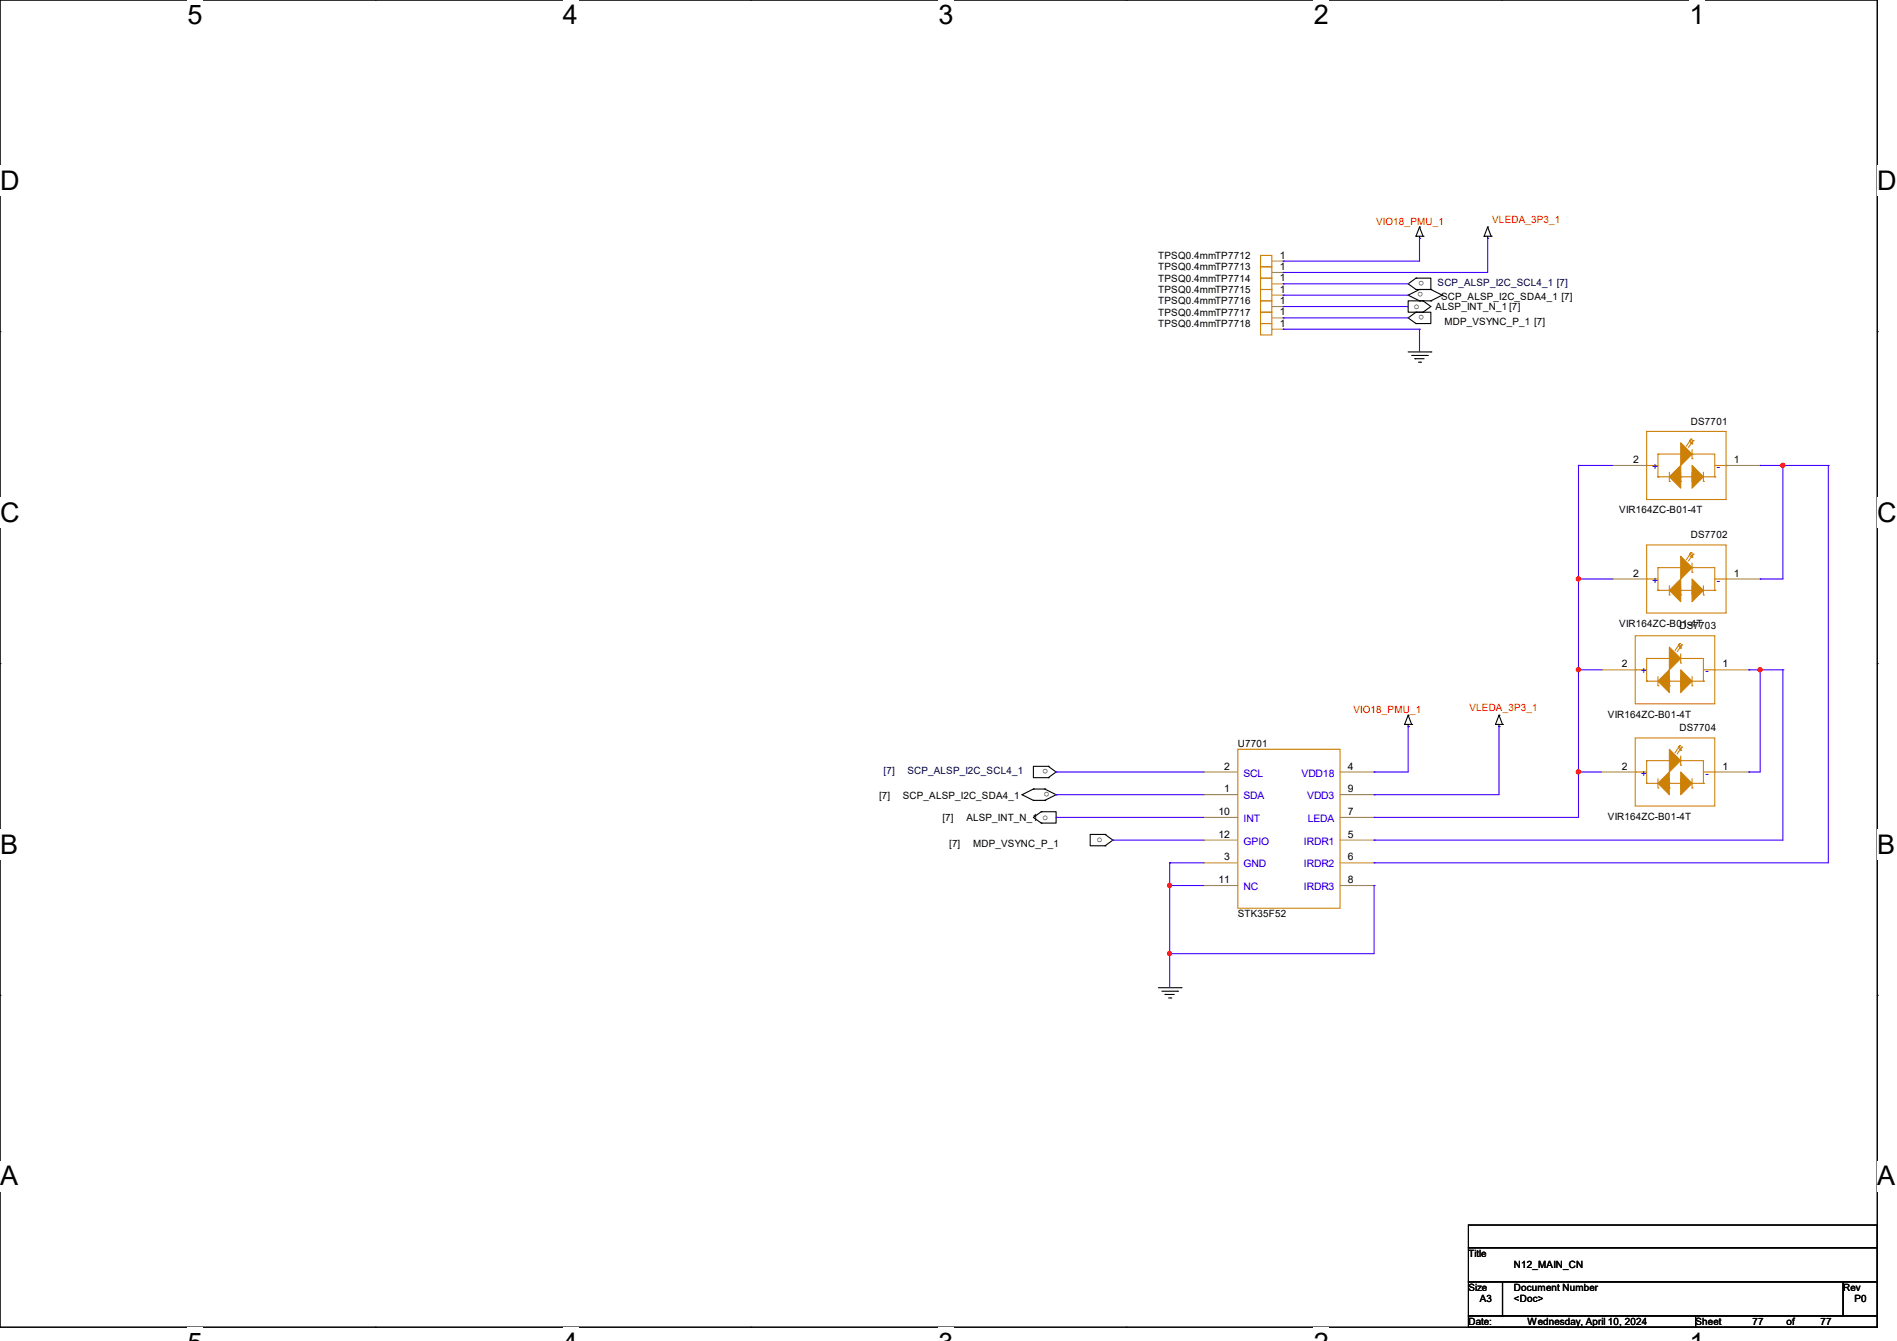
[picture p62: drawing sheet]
<svg xmlns="http://www.w3.org/2000/svg" width="297mm" height="210mm" viewBox="0 0 297 210" stroke-linecap="round" stroke-linejoin="round" font-family="sans-serif">
<defs><g id="words">
<g font-size="4.2">
<text x="29.4" y="3.8">5</text>
<text x="88.1" y="3.8">4</text>
<text x="146.9" y="3.8">3</text>
<text x="205.7" y="3.8">2</text>
<text x="264.5" y="3.8">1</text>
<text x="0" y="29.8">D</text>
<text x="293.9" y="29.8">D</text>
<text x="0" y="81.7">C</text>
<text x="293.9" y="81.7">C</text>
<text x="0" y="133.7">B</text>
<text x="293.9" y="133.7">B</text>
<text x="0" y="185.6">A</text>
<text x="293.9" y="185.6">A</text>
</g>
<g font-size="1.6" fill="#f00">
<text x="215.5" y="35.2">VIO18_PMU_1</text>
<text x="233.6" y="34.9">VLEDA_3P3_1</text>
<text x="211.9" y="111.7">VIO18_PMU_1</text>
<text x="230.1" y="111.3">VLEDA_3P3_1</text>
</g>
<g font-size="1.6">
<text x="181.4" y="40.6">TPSQ0.4mmTP7712</text>
<text x="200.4" y="40.5">1</text>
<text x="181.4" y="47.7">TPSQ0.4mmTP7716</text>
<text x="181.4" y="42.3">TPSQ0.4mmTP7713</text>
<text x="181.4" y="44.1">TPSQ0.4mmTP7714</text>
<text x="181.4" y="45.9">TPSQ0.4mmTP7715</text>
<text x="200.4" y="47.6">1</text>
<text x="200.4" y="42.3">1</text>
<text x="200.4" y="44.1">1</text>
<text x="200.4" y="45.8">1</text>
<text x="222.8" y="45.8" transform="rotate(-180 222.8 45.8)">o</text>
<text x="223" y="44" transform="rotate(-180 223 44)">o</text>
<text x="225.6" y="46.9">SCP_ALSP_I2C_SDA4_1 [7]</text>
<text x="181.4" y="49.4">TPSQ0.4mmTP7717</text>
<text x="181.4" y="51.2">TPSQ0.4mmTP7718</text>
<text x="200.4" y="49.4">1</text>
<text x="200.4" y="51.2">1</text>
<text x="221.4" y="48.3">o</text>
<text x="223" y="49.4" transform="rotate(-180 223 49.4)">o</text>
<text x="224.7" y="48.6">ALSP_INT_N_1 [7]</text>
<text x="226.1" y="50.9">MDP_VSYNC_P_1 [7]</text>
<text x="264.8" y="66.5">DS7701</text>
<text x="255.7" y="72.5">2</text>
<text x="271.5" y="72.5">1</text>
<text x="253.5" y="80.4">VIR164ZC-B01-4T</text>
<text x="264.8" y="84.3">DS7702</text>
<text x="255.7" y="90.3">2</text>
<text x="271.5" y="90.3">1</text>
<text x="253.5" y="98.2">VIR164ZC-B01-4T</text>
<text x="263" y="98.5">DS7703</text>
<text x="253.9" y="104.5">2</text>
<text x="269.7" y="104.5">1</text>
<text x="251.8" y="112.4">VIR164ZC-B01-4T</text>
<text x="193.8" y="117">U7701</text>
<text x="263" y="114.5">DS7704</text>
<text x="137.6" y="125.2">[7]</text>
<text x="141.4" y="125.2">SCP_ALSP_I2C_SDA4_1</text>
<text x="164.1" y="120.5" transform="rotate(-180 164.1 120.5)">o</text>
<text x="164.3" y="124" transform="rotate(-180 164.3 124)">o</text>
<text x="191.7" y="120.5">2</text>
<text x="191.7" y="124.1">1</text>
<text x="211" y="120.5">4</text>
<text x="211" y="124.1">9</text>
<text x="253.9" y="120.5">2</text>
<text x="269.7" y="120.5">1</text>
<text x="147.6" y="128.6">[7]</text>
<text x="151.3" y="128.6">ALSP_INT_N_1 o</text>
<text x="171.7" y="131.9">o</text>
<text x="190.8" y="127.6">10</text>
<text x="190.8" y="131.2">12</text>
<text x="211" y="131.2">5</text>
<text x="211" y="127.6">7</text>
<text x="251.8" y="128.4">VIR164ZC-B01-4T</text>
<text x="148.6" y="132.7">[7]</text>
<text x="152.4" y="132.7">MDP_VSYNC_P_1</text>
<text x="191.7" y="134.7">3</text>
<text x="211" y="134.7">6</text>
<text x="190.8" y="138.3">11</text>
<text x="193.8" y="143.7">STK35F52</text>
<text x="211" y="138.3">8</text>
<text x="229.9" y="196.8">Title</text>
<text x="229.9" y="202.2">Size</text>
<text x="231.7" y="204">A3</text>
<text x="237" y="202.2">Document Number</text>
<text x="237" y="204">&lt;Doc&gt;</text>
<text x="237" y="198.6">N12_MAIN_CN</text>
<text x="288.6" y="202.2">Rev</text>
<text x="290.4" y="204">P0</text>
<text x="229.9" y="207.5">Date:</text>
<text x="239.1" y="207.5">Wednesday, April 10, 2024</text>
<text x="265.5" y="207.5">Sheet</text>
<text x="274.4" y="207.5">77</text>
<text x="279.7" y="207.5">of</text>
<text x="285" y="207.5">77</text>
</g>
<g font-size="1.6" fill="#000040">
<text x="225.1" y="44.8">SCP_ALSP_I2C_SCL4_1 [7]</text>
<text x="138.3" y="121.3">[7]</text>
<text x="142.1" y="121.3">SCP_ALSP_I2C_SCL4_1</text>
</g>
<g font-size="1.6" fill="#00c">
<text x="258.7" y="73.6">+</text>
<text x="268.8" y="73.6">-</text>
<text x="258.7" y="91.4">+</text>
<text x="268.8" y="91.4">-</text>
<text x="256.9" y="105.6">+</text>
<text x="267" y="105.6">-</text>
<text x="194.7" y="121.6">SCL</text>
<text x="194.7" y="125.2">SDA</text>
<text x="203.8" y="121.6">VDD18</text>
<text x="204.7" y="125.2">VDD3</text>
<text x="256.9" y="121.6">+</text>
<text x="267" y="121.6">-</text>
<text x="194.7" y="128.7">INT</text>
<text x="204.8" y="128.7">LEDA</text>
<text x="194.7" y="132.3">GPIO</text>
<text x="194.7" y="135.8">GND</text>
<text x="204.1" y="132.3">IRDR1</text>
<text x="204.1" y="135.8">IRDR2</text>
<text x="194.7" y="139.4">NC</text>
<text x="204.1" y="139.4">IRDR3</text>
</g>
</g></defs>
<path d="M0 0h293.9v207.9h-293.9z" fill="none" stroke="#000" stroke-width=".17"/>
<g fill="#fff">
<path d="M29.4 0h2.3v4.7h-2.3z"/>
<path d="M29.4 207.9h2.3v2.1h-2.3z"/>
</g>
<path d="M58.8 0h.1M58.8 207.9h.1" fill="none" stroke="#000" stroke-width=".17"/>
<g fill="#fff">
<path d="M88.1 0h2.4v4.7h-2.4z"/>
<path d="M88.1 207.9h2.4v2.1h-2.4z"/>
</g>
<path d="M117.6 0h.1M117.6 207.9h.1" fill="none" stroke="#000" stroke-width=".17"/>
<g fill="#fff">
<path d="M146.9 0h2.4v4.7h-2.4z"/>
<path d="M146.9 207.9h2.4v2.1h-2.4z"/>
</g>
<path d="M176.3 0h.1M176.3 207.9h.1" fill="none" stroke="#000" stroke-width=".17"/>
<g fill="#fff">
<path d="M205.7 0h2.4v4.7h-2.4z"/>
<path d="M205.7 207.9h2.4v2.1h-2.4z"/>
</g>
<path d="M235.1 0h.1M235.1 207.9h.1" fill="none" stroke="#000" stroke-width=".17"/>
<g fill="#fff">
<path d="M264.5 0h2.4v4.7h-2.4z"/>
<path d="M264.5 207.9h2.4v2.1h-2.4z"/>
<path d="M0 26h3v4.7h-3z"/>
<path d="M293.9 26h3.1v4.7h-3.1z"/>
<path d="M0 77.9h3v4.7h-3z"/>
<path d="M293.9 77.9h3.1v4.7h-3.1z"/>
</g>
<path d="M0 51.9h.1M293.9 51.9h.1" fill="none" stroke="#000" stroke-width=".17"/>
<g fill="#fff">
<path d="M0 129.9h2.8v4.7h-2.8z"/>
<path d="M293.9 129.9h2.9v4.7h-2.9z"/>
</g>
<path d="M0 103.9h.1M293.9 103.9h.1" fill="none" stroke="#000" stroke-width=".17"/>
<g fill="#fff">
<path d="M0 181.8h2.8v4.8h-2.8z"/>
<path d="M293.8 181.8h3v4.8h-3z"/>
</g>
<g fill="none" stroke="#000" stroke-width=".17">
<path d="M221.7 37h.1M221.7 37h1.1M222.2 37.3h.1M222.2 35.6h.1M222.2 37v.3M222.2 35.6l-.5 1.4M222.2 35.6l.6 1.4M222.8 37h.1M232.4 37h.1M232.4 37h1.1M232.9 37.3h.1M232.9 35.6h.1"/>
<path d="M232.9 37v.3M232.9 35.6l.6 1.4M232.9 35.6l-.5 1.4M233.5 37h.1M220.5 46.2h.1M220.5 55.1h3.5M220.5 46.2l1.7 .9M221 55.7h2.5M221.5 56.2h.1M221.5 56.2h1.5M221.7 45.3h.1M221.7 43.6h.1"/>
<path d="M221.7 43.6h2.3v1.7h-2.3M221.7 50.7h.1M221.7 48.9h.1M221.7 48.9h2.3v1.8h-2.3M221.7 43.6l-1.2 .8 1.2 .9M221.7 48.9l-1.2 .9 1.2 .9M222.1 56.7h.3M222.2 47.1h.1M222.2 45.3h.1M222.2 47.1h1.8M222.2 45.3l-1.7 .9M222.2 45.3h1.8"/>
<path d="M222.4 56.7h.1M222.8 47.1h.1M222.8 48.9h.1M222.8 47.1h-2.3v1.8h2.3M222.8 47.1l1.2 .9-1.2 .9M223.5 55.7h.1M224 55.1h.1M224 47.1h.1M224 45.3h.1M224 45.3l1.8 .9M225.8 46.2h.1M225.8 46.2l-1.8 .9"/>
<path d="M219.9 113.5h.1M219.9 113.5h1.1M220.5 113.8h.1M220.5 112h.1M220.5 113.5v.3M220.5 112l-.6 1.5M220.5 112l.5 1.5M221 113.5h.1M234.1 113.5h.1M234.1 113.5h1.1M234.7 113.8h.1M234.7 112h.1"/>
<path d="M234.7 113.5v.3M234.7 112l.5 1.5M234.7 112l-.6 1.5M235.2 113.5h.1M160 124.5h.1M160 124.5l1.8 .8M161.8 125.3h.1M161.8 123.6h.1M161.8 125.3h1.8M161.8 123.6h1.8M161.8 123.6l-1.8 .9M163 127.1h.1"/>
<path d="M163 128.9h.1M163 127.1h2.4v1.8h-2.4M163 127.1l-1.2 .9 1.2 .9M163.6 125.3h.1M163.6 123.6h.1M163.6 123.6l1.8 .9M164.1 121.8h.1M164.1 120h.1M164.1 120h-2.3v1.8h2.3M164.1 120l1.3 .9-1.3 .9M165.4 124.5h.1M165.4 124.5l-1.8 .8"/>
<path d="M173 130.7h.1M173 132.5h.1M173 130.7h-2.3v1.8h2.3M173 130.7l1.2 .9-1.2 .9M0 155.9h.1M181.4 154.7h3.5M181.9 155.2h2.5M182.4 155.7h.1M182.4 155.7h1.5M183 156.3h.3M183.3 156.3h.1M184.4 155.2h.1"/>
<path d="M184.9 154.7h.1M293.9 155.9h.1M229.9 191.9h64v3.5h-64zM229.9 195.4h64v5.3h-64zM229.9 200.7h5.3v5.4h-5.3zM229.9 206.1h35.6v1.8h-35.6zM235.2 200.7h53.4v5.4h-53.4zM265.5 206.1h28.4v1.8h-28.4zM288.6 200.7h5.3v5.4h-5.3z"/>
</g>
<g fill="none" stroke="#cc8006" stroke-width=".17">
<path d="M197.4 47.1h1.7v1.8h-1.7zM197.4 48.9h1.7v1.8h-1.7zM197.4 50.7h1.7v1.8h-1.7zM197.4 40h1.7v1.8h-1.7zM197.4 41.8h1.7v1.8h-1.7zM197.4 43.6h1.7v1.7h-1.7zM197.4 45.3h1.7v1.8h-1.7zM257.8 67.6h12.5v10.6h-12.5zM257.8 72.9h.1M257.8 72.9h1.8M259.6 71.1h.1M259.6 74.7h.1"/>
<path d="M259.6 71.1v3.6M259.6 71.1h3.5M259.6 74.7h1.8M261.4 75.4h.1M261.4 74v1.4M263.1 75.4h.1M263.1 74.7h.1M263.1 74v1.4M263.1 74.7h1.8M264.6 69h.1M264.8 68.8h.1M264.8 69.3h.1"/>
<path d="M264.8 68.8l-.8 1.1M264.8 68.8l-.2 .2M264.8 68.8l-.2 .4v-.2M264.8 69.3l.1 .2M264.9 71.1h.1M264.9 71.8h.1M264.9 75.4h.1M264.9 69.5h.1M264.9 70.4v1.4M264.9 74v1.4M264.9 71.1h3.6v3.6M265.1 69h.1"/>
<path d="M265.1 69l-.7 1.1M265.1 69l-.2 .5M265.1 69l-.3 .3M266.7 75.4h.1M266.7 74v1.4M266.7 74.7h1.8M268.5 74.7h.1M268.5 72.9h1.8M270.3 72.9h.1M256 99.6h12.5v10.6h-12.5zM257.8 85.3h12.5v10.7h-12.5zM257.8 90.7h.1"/>
<path d="M257.8 90.7h1.8M259.6 88.9h.1M259.6 92.5h.1M259.6 88.9v3.6M259.6 88.9h3.5M259.6 92.5h1.8M261.4 93.2h.1M261.4 91.7v1.5M263.1 93.2h.1M263.1 92.5h.1M263.1 91.7v1.5M263.1 92.5h1.8"/>
<path d="M264.6 86.8h.1M264.8 86.6h.1M264.8 87.1h.1M264.8 86.6l-.2 .4v-.2M264.8 86.6l-.8 1.1M264.8 86.6l-.2 .2M264.8 87.1l.1 .2M264.9 88.9h.1M264.9 89.6h.1M264.9 93.2h.1M264.9 87.3h.1M264.9 88.2v1.4"/>
<path d="M264.9 91.7v1.5M264.9 88.9h3.6v3.6M265.1 86.8h.1M265.1 86.8l-.7 1M265.1 86.8l-.2 .5M265.1 86.8l-.3 .3M266.7 93.2h.1M266.7 91.7v1.5M266.7 92.5h1.8M268.5 92.5h.1M268.5 90.7h1.8M270.3 90.7h.1"/>
<path d="M193.8 117.3h16v24.9h-16zM256 115.6h12.5v10.6h-12.5zM256 104.9h.1M256 104.9h1.8M257.8 119.1h.1M257.8 103.1h.1M257.8 106.7h.1M257.8 119.1h3.6M257.8 103.1v3.6M257.8 119.1v3.6M257.8 103.1h3.6M257.8 106.7h1.8"/>
<path d="M259.6 107.4h.1M259.6 106v1.4M261.4 107.4h.1M261.4 106.7h.1M261.4 106v1.4M261.4 106.7h1.7M262.8 117h.1M262.8 101h.1M263 116.8h.1M263 117.3h.1M263 100.8h.1M263 101.3h.1"/>
<path d="M263 116.8l-.7 1.1M263 116.8l-.2 .2M263 116.8l-.2 .4v-.2M263 100.8l-.2 .4v-.2M263 117.3l.1 .2M263 100.8l-.7 1.1M263 100.8l-.2 .2M263 101.3l.1 .2M263.1 119.1h.1M263.1 119.8h.1M263.1 117.5h.1M263.1 103.1h.1"/>
<path d="M263.1 103.8h.1M263.1 107.4h.1M263.1 101.5h.1M263.1 119.1h3.6v3.6M263.1 102.4v1.4M263.1 106v1.4M263.1 118.4v1.4M263.1 103.1h3.6v3.6M263.3 117h.1M263.3 101h.1M263.3 117l-.7 1.1M263.3 117l-.2 .5"/>
<path d="M263.3 117l-.3 .3M263.3 101l-.7 1.1M263.3 101l-.2 .5M263.3 101l-.3 .3M264.9 107.4h.1M264.9 106v1.4M264.9 106.7h1.8M266.7 106.7h.1M266.7 104.9h1.8M268.5 104.9h.1M256 120.9h.1M256 120.9h1.8"/>
<path d="M257.8 122.7h.1M257.8 122.7h1.8M259.6 123.4h.1M259.6 122v1.4M261.4 123.4h.1M261.4 122.7h.1M261.4 122.7h1.7M261.4 122v1.4M263.1 123.4h.1M263.1 122v1.4M264.9 123.4h.1M264.9 122.7h1.8"/>
<path d="M264.9 122v1.4M266.7 122.7h.1M266.7 120.9h1.8M268.5 120.9h.1"/>
</g>
<g fill="none" stroke="#a84" stroke-width=".17">
<path d="M199.1 48h1.8M199.1 49.8h1.8M199.1 51.6h1.8M199.1 40.9h1.8M199.1 42.7h1.8M199.1 44.4h1.8M199.1 46.2h1.8M200.9 48h.1M200.9 49.8h.1M200.9 51.6h.1M200.9 40.9h.1M200.9 42.7h.1"/>
<path d="M200.9 44.4h.1M200.9 46.2h.1M252.5 72.9h.1M252.5 72.9h5.3M270.3 72.9h5.3M275.6 72.9h.1M252.5 90.7h.1M252.5 90.7h5.3M270.3 90.7h5.3M275.6 90.7h.1M250.7 104.9h.1M250.7 104.9h5.3"/>
<path d="M268.5 104.9h5.3M273.8 104.9h.1M188.5 120.9h.1M188.5 124.5h.1M188.5 138.7h.1M188.5 128h.1M188.5 131.6h.1M188.5 135.1h.1M188.5 120.9h5.3M188.5 124.5h5.3M188.5 138.7h5.3M188.5 131.6h5.3"/>
<path d="M188.5 135.1h5.3M188.5 128h5.3M209.8 120.9h5.3M209.8 124.5h5.3M209.8 138.7h5.3M209.8 131.6h5.3M209.8 135.1h5.3M209.8 128h5.3M215.1 120.9h.1M215.1 124.5h.1M215.1 131.6h.1M215.1 135.1h.1"/>
<path d="M215.1 138.7h.1M215.1 128h.1M250.7 120.9h.1M250.7 120.9h5.3M268.5 120.9h5.3M273.8 120.9h.1"/>
</g>
<g fill="#cc8006" stroke="#cc8006" stroke-width=".17">
<path d="M261.4 117.3l1.7 1.8-1.7 1.8z" fill-rule="evenodd"/>
<path d="M259.6 122.7l1.8-1.8v3.6z" fill-rule="evenodd"/>
<path d="M263.1 120.9l1.8 1.8-1.8 1.8z" fill-rule="evenodd"/>
<path d="M263.1 69.3l1.8 1.8-1.8 1.8z" fill-rule="evenodd"/>
<path d="M263.1 72.9v3.6l-1.7-1.8z" fill-rule="evenodd"/>
<path d="M264.9 72.9l1.8 1.8-1.8 1.8z" fill-rule="evenodd"/>
<path d="M263.1 87.1l1.8 1.8-1.8 1.8z" fill-rule="evenodd"/>
<path d="M263.1 90.7v3.5l-1.7-1.7z" fill-rule="evenodd"/>
<path d="M264.9 90.7l1.8 1.8-1.8 1.7z" fill-rule="evenodd"/>
<path d="M261.4 101.3l1.7 1.8-1.7 1.8z" fill-rule="evenodd"/>
<path d="M259.6 106.7l1.8-1.8v3.6z" fill-rule="evenodd"/>
<path d="M263.1 104.9l1.8 1.8-1.8 1.8z" fill-rule="evenodd"/>
</g>
<g fill="none" stroke="#4200ff" stroke-width=".17">
<path d="M222.2 37.3h.1M222.2 37.3v3.6h-21.3M232.9 37.3h.1M232.9 37.3v5.4h-32M200.9 40.9h.1M200.9 42.7h.1M200.9 44.4h.1M200.9 46.2h.1M200.9 48h.1M200.9 49.8h.1M200.9 51.6h.1M200.9 44.4h19.6"/>
<path d="M200.9 46.2h19.6M200.9 48h19.6M200.9 49.8h19.6M200.9 51.6h21.3M222.2 51.6h.1M222.2 51.6v3.5M247.1 72.9h.1M247.1 72.9h5.4M247.1 72.9v55.1h-32M275.6 72.9h.1M275.6 72.9h10.7M279.1 72.9h.1"/>
<path d="M279.1 72.9v17.8h-3.5M286.3 72.9h.1M286.3 72.9v62.2h-71.2M247.1 90.7h.1M247.1 90.7h5.4M275.6 90.7h.1M220.5 113.8h.1M220.5 113.8v7.1h-5.4M234.7 113.8h.1M234.7 113.8v10.7h-19.6M247.1 104.9h.1M247.1 104.9h3.6"/>
<path d="M273.8 104.9h.1M273.8 104.9h5.3M275.6 104.9h.1M275.6 104.9v16h-1.8M279.1 104.9h.1M279.1 104.9v26.7h-64M165.4 120.9h.1M165.4 124.5h.1M165.4 128h.1M165.4 120.9h23.1M165.4 124.5h23.1M165.4 128h23.1"/>
<path d="M174.2 131.6h.1M174.2 131.6h14.3M183.1 135.1h.1M183.1 138.7h.1M183.1 135.1v19.6M183.1 135.1h5.4M183.1 138.7h5.4M215.1 120.9h.1M215.1 124.5h.1M215.1 128h.1M215.1 131.6h.1M215.1 135.1h.1"/>
<path d="M215.1 138.7h.1M215.1 138.7v10.7h-32M247.1 120.9h.1M247.1 120.9h3.6M273.8 120.9h.1M183.1 149.4h.1"/>
</g>
<g fill="#f00" stroke="#f00" stroke-width=".17">
<circle cx="279.1" cy="72.9" r=".32"/>
<circle cx="247.1" cy="104.9" r=".32"/>
<circle cx="247.1" cy="90.7" r=".32"/>
<circle cx="247.1" cy="120.9" r=".32"/>
<circle cx="275.6" cy="104.9" r=".32"/>
<circle cx="183.1" cy="138.7" r=".32"/>
<circle cx="183.1" cy="149.3" r=".32"/>
</g>
<use href="#words"/>
</svg>
